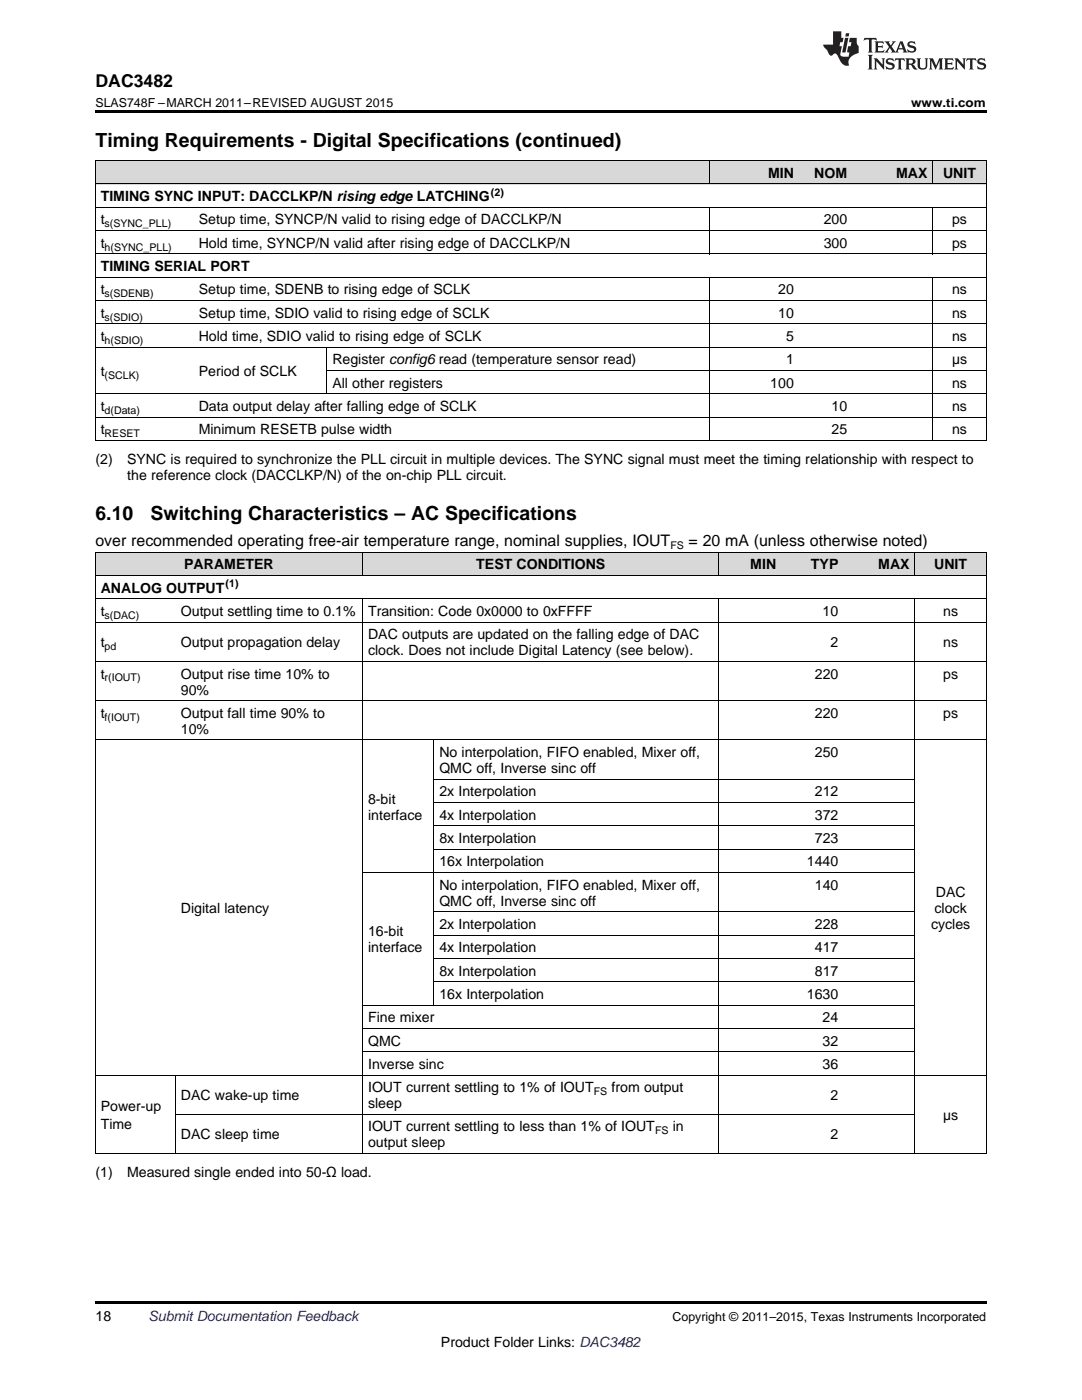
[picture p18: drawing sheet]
<svg xmlns="http://www.w3.org/2000/svg" width="216mm" height="279mm" viewBox="0 0 216 279" stroke-linecap="round" stroke-linejoin="round" font-family="sans-serif">
<defs><g id="words">
<g font-size="3.9">
<text x="19" y="29.3">Timing Requirements - Digital Specifications (continued)</text>
<text x="19" y="103.8">6.10</text>
<text x="30.1" y="103.8">Switching Characteristics – AC Specifications</text>
</g>
<text font-size="3.5" x="19" y="17.3">DAC3482</text>
<g font-size="3.2">
<text x="19" y="109">over recommended operating free-air temperature range, nominal supplies, IOUT</text>
<text x="137.4" y="109">= 20 mA (unless otherwise noted)</text>
</g>
<g font-size="2.8">
<text x="153.2" y="35.5">MIN</text>
<text x="162.5" y="35.5">NOM</text>
<text x="178.8" y="35.5">MAX</text>
<text x="188.2" y="35.5">UNIT</text>
<text x="20.1" y="40.1">TIMING SYNC INPUT: DACCLKP/N rising edge LATCHING</text>
<text x="20.1" y="44.8">t</text>
<text x="39.7" y="44.8">Setup time, SYNCP/N valid to rising edge of DACCLKP/N</text>
<text x="164.4" y="44.8">200</text>
<text x="190" y="44.8">ps</text>
<text x="20.1" y="49.5">t</text>
<text x="39.7" y="49.5">Hold time, SYNCP/N valid after rising edge of DACCLKP/N</text>
<text x="164.4" y="49.5">300</text>
<text x="190" y="49.5">ps</text>
<text x="20.1" y="54.1">TIMING SERIAL PORT</text>
<text x="20.1" y="58.8">t</text>
<text x="39.7" y="58.8">Setup time, SDENB to rising edge of SCLK</text>
<text x="155.3" y="58.8">20</text>
<text x="190" y="58.8">ns</text>
<text x="20.1" y="63.4">t</text>
<text x="39.7" y="63.4">Setup time, SDIO valid to rising edge of SCLK</text>
<text x="155.3" y="63.4">10</text>
<text x="190" y="63.4">ns</text>
<text x="20.1" y="68.1">t</text>
<text x="39.7" y="68.1">Hold time, SDIO valid to rising edge of SCLK</text>
<text x="156.8" y="68.1">5</text>
<text x="190" y="68.1">ns</text>
<text x="20.1" y="75.1">t</text>
<text x="39.7" y="75.1">Period of SCLK</text>
<text x="66.3" y="72.7">Register config6 read (temperature sensor read)</text>
<text x="66.3" y="77.4">All other registers</text>
<text x="153.7" y="77.4">100</text>
<text x="156.8" y="72.7">1</text>
<text x="190" y="72.7">µs</text>
<text x="190" y="77.4">ns</text>
<text x="20.1" y="82.1">t</text>
<text x="39.7" y="82.1">Data output delay after falling edge of SCLK</text>
<text x="165.9" y="82.1">10</text>
<text x="190" y="82.1">ns</text>
<text x="20.1" y="86.7">t</text>
<text x="39.7" y="86.7">Minimum RESETB pulse width</text>
<text x="165.9" y="86.7">25</text>
<text x="190" y="86.7">ns</text>
<text x="19" y="92.6">(2)</text>
<text x="25.4" y="92.6">SYNC is required to synchronize the PLL circuit in multiple devices. The SYNC signal must meet the timing relationship with respect to</text>
<text x="25.4" y="95.7">the reference clock (DACCLKP/N) of the on-chip PLL circuit.</text>
<text x="36.8" y="113.6">PARAMETER</text>
<text x="95" y="113.6">TEST CONDITIONS</text>
<text x="149.7" y="113.6">MIN</text>
<text x="161.8" y="113.6">TYP</text>
<text x="175.3" y="113.6">MAX</text>
<text x="186.4" y="113.6">UNIT</text>
<text x="20.1" y="118.3">ANALOG OUTPUT</text>
<text x="20.1" y="122.9">t</text>
<text x="36.1" y="122.9">Output settling time to 0.1%</text>
<text x="73.4" y="122.9">Transition: Code 0x0000 to 0xFFFF</text>
<text x="164.1" y="122.9">10</text>
<text x="188.2" y="122.9">ns</text>
<text x="20.1" y="129.2">t</text>
<text x="36.1" y="129.2">Output propagation delay</text>
<text x="73.4" y="127.6">DAC outputs are updated on the falling edge of DAC</text>
<text x="73.4" y="130.8">clock. Does not include Digital Latency (see below).</text>
<text x="165.7" y="129.2">2</text>
<text x="188.2" y="129.2">ns</text>
<text x="20.1" y="135.4">t</text>
<text x="36.1" y="135.4">Output rise time 10% to</text>
<text x="162.6" y="135.4">220</text>
<text x="188.2" y="135.4">ps</text>
<text x="20.1" y="143.3">t</text>
<text x="36.1" y="138.6">90%</text>
<text x="36.1" y="143.3">Output fall time 90% to</text>
<text x="162.6" y="143.3">220</text>
<text x="188.2" y="143.3">ps</text>
<text x="36.1" y="146.4">10%</text>
<text x="87.7" y="151.1">No interpolation, FIFO enabled, Mixer off,</text>
<text x="87.7" y="154.3">QMC off, Inverse sinc off</text>
<text x="162.6" y="151.1">250</text>
<text x="73.4" y="160.4">8-bit</text>
<text x="87.7" y="158.9">2x Interpolation</text>
<text x="162.6" y="158.9">212</text>
<text x="73.4" y="163.6">interface</text>
<text x="87.7" y="163.6">4x Interpolation</text>
<text x="162.6" y="163.6">372</text>
<text x="87.7" y="168.2">8x Interpolation</text>
<text x="87.7" y="172.9">16x Interpolation</text>
<text x="161" y="172.9">1440</text>
<text x="162.6" y="168.2">723</text>
<text x="87.7" y="177.6">No interpolation, FIFO enabled, Mixer off,</text>
<text x="162.6" y="177.6">140</text>
<text x="186.7" y="179">DAC</text>
<text x="36.1" y="182.2">Digital latency</text>
<text x="87.7" y="180.7">QMC off, Inverse sinc off</text>
<text x="87.7" y="185.4">2x Interpolation</text>
<text x="162.6" y="185.4">228</text>
<text x="185.8" y="185.4">cycles</text>
<text x="186.5" y="182.2">clock</text>
<text x="73.4" y="186.9">16-bit</text>
<text x="73.4" y="190">interface</text>
<text x="87.7" y="190">4x Interpolation</text>
<text x="162.6" y="190">417</text>
<text x="87.7" y="194.7">8x Interpolation</text>
<text x="162.6" y="194.7">817</text>
<text x="87.7" y="199.4">16x Interpolation</text>
<text x="161" y="199.4">1630</text>
<text x="73.4" y="204">Fine mixer</text>
<text x="73.4" y="208.7">QMC</text>
<text x="164.1" y="204">24</text>
<text x="164.1" y="208.7">32</text>
<text x="73.4" y="213.3">Inverse sinc</text>
<text x="164.1" y="213.3">36</text>
<text x="20.1" y="221.7">Power-up</text>
<text x="36.1" y="219.6">DAC wake-up time</text>
<text x="73.4" y="218">IOUT current settling to 1% of IOUT</text>
<text x="73.4" y="221.2">sleep</text>
<text x="122" y="218">from output</text>
<text x="165.7" y="219.6">2</text>
<text x="20.1" y="225.2">Time</text>
<text x="36.1" y="227.4">DAC sleep time</text>
<text x="73.4" y="225.8">IOUT current settling to less than 1% of IOUT</text>
<text x="134.2" y="225.8">in</text>
<text x="165.7" y="227.4">2</text>
<text x="188.2" y="223.5">µs</text>
<text x="73.4" y="229">output sleep</text>
<text x="19" y="234.8">(1)</text>
<text x="25.4" y="234.8">Measured single ended into 50-Ω load.</text>
<text x="19" y="263.6">18</text>
<text x="88" y="268.9">Product Folder Links: DAC3482</text>
</g>
<text font-size="2.8" fill="#0000c8" x="29.6" y="263.6">Submit Documentation Feedback</text>
<g font-size="2.5">
<text x="19" y="21.4">SLAS748F –MARCH 2011–REVISED AUGUST 2015</text>
<text x="181.8" y="21.4">www.ti.com</text>
<text x="134.2" y="263.6">Copyright © 2011–2015, Texas Instruments Incorporated</text>
</g>
<g font-size="2.1">
<text x="98" y="39">(2)</text>
<text x="20.9" y="45.4">s(SYNC_PLL)</text>
<text x="20.9" y="50">h(SYNC_PLL)</text>
<text x="20.9" y="59.3">s(SDENB)</text>
<text x="20.9" y="64">s(SDIO)</text>
<text x="20.9" y="68.7">h(SDIO)</text>
<text x="20.9" y="75.6">(SCLK)</text>
<text x="20.9" y="82.6">d(Data)</text>
<text x="20.9" y="87.3">RESET</text>
<text x="133.8" y="109.6">FS</text>
<text x="45" y="117.2">(1)</text>
<text x="20.9" y="123.5">s(DAC)</text>
<text x="20.9" y="129.8">pd</text>
<text x="20.9" y="136">r(IOUT)</text>
<text x="20.9" y="143.8">f(IOUT)</text>
<text x="118.5" y="218.5">FS</text>
<text x="130.7" y="226.4">FS</text>
</g>
</g></defs>
<g fill="#d8d8d8">
<path d="M19 110.2h16v4.7h-16z"/>
<path d="M35 110.2h37.4v4.7h-37.4z"/>
<path d="M72.4 110.2h14.2v4.7h-14.2z"/>
<path d="M86.6 110.2h56.9v4.7h-56.9z"/>
<path d="M143.5 110.2h12.4v4.7h-12.4z"/>
<path d="M155.9 110.2h12.5v4.7h-12.5z"/>
<path d="M168.4 110.2h14.2v4.7h-14.2z"/>
<path d="M182.6 110.2h14.2v4.7h-14.2z"/>
<path d="M19 32.1h19.6v4.7h-19.6z"/>
<path d="M38.6 32.1h26.7v4.7h-26.7z"/>
<path d="M65.3 32.1h51.5v4.7h-51.5z"/>
<path d="M116.8 32.1h12.5v4.7h-12.5z"/>
<path d="M129.3 32.1h12.4v4.7h-12.4z"/>
<path d="M141.7 32.1h17.8v4.7h-17.8z"/>
<path d="M159.5 32.1h10.7v4.7h-10.7z"/>
<path d="M170.2 32.1h16v4.7h-16z"/>
<path d="M186.2 32.1h10.6v4.7h-10.6z"/>
</g>
<path d="M19 22h177.8v.5h-177.8zM19 230.2l.2 .1zM72.3 230.2l.1 .1zM86.5 230.2l.1 .1zM143.4 230.2l.1 .1zM155.8 230.2l.1 .1zM168.3 230.2l.1 .1zM182.5 230.2l.1 .1zM196.7 230.2l.1 .1zM19 259.7h177.8v.5h-177.8z" fill="#000"/>
<g fill="none" stroke="#000" stroke-width=".2">
<path d="M19 36.7h177.8M19 32h177.8M19.1 32.1v55.9M141.7 32.1v4.7M186.1 32.1v4.7M196.8 32.1v55.9M19 60h177.8M19 55.3h177.8M19 50.7h177.8M19 46h177.8M19 41.4h177.8M141.7 41.4v9.3"/>
<path d="M141.7 55.4v32.6M186.1 41.4v9.3M186.1 55.4v32.6M19 78.6h177.8M19 69.3h177.8M19 64.6h177.8M65.2 69.4v9.3M65.3 74h131.5M19 87.9h177.8M19 83.3h177.8M19 110.2h177.8v120.1M19 119.5h177.8"/>
<path d="M19 114.8h177.8M19.1 110.2v120.1M72.3 110.2v4.7M72.3 119.5v110.8M143.5 110.2v4.7M143.5 119.5v110.8M182.5 110.2v4.7M182.5 119.5v110.8M19 139.8h177.8M19 132h177.8M19 124.2h177.8M19 147.7h177.8"/>
<path d="M86.6 147.7v52.9M86.6 155.5h96M72.4 174.1h110.2M86.6 169.5h96M86.6 164.8h96M86.6 160.1h96M86.6 195.9h96M86.6 191.3h96M86.6 186.6h96M86.6 181.9h96M19 214.5h177.8M35 214.6v15.7"/>
<path d="M72.4 209.9h110.2M72.4 205.2h110.2M72.4 200.6h110.2M19 230.2h177.8M35 222.4h147.6"/>
</g>
<g fill="#231f20">
<path d="M172.5 7.6l-.1 .5 .4-.2h.6v.1v2.1l-.2 .4h.9l-.2-.4v-2.1l.1-.1h.5l.5 .2-.2-.5zM174.5 8.3l.2 .3v1.5l-.2 .4h1.8l.2-.6a1.04 1.04 0 0 1-1.3 .2v-.7h.6l.3 .2v-.6l-.3 .2h-.6v-.6l.8-.1 .4 .3-.2-.5zM176.5 8.3l.9 1.1-.9 1.1h.8l-.2-.2 .4-.7 .5 .7-.2 .2h1.5l-.2-.2 .2-.4h.9l.1 .4-.2 .2h1l-.3-.3-.7-1.9h-.5l-.9 2-.8-1 .9-1h-.8l.1 .3-.4 .5-.3-.6 .1-.2zM179.7 8.6l.4 1h-.7zM181.3 8.4a.63 .63 0 0 0-.2 .7 .63 .63 0 0 0 .6 .4l.6 .2 .1 .2a.75 .75 0 0 1-.7 .4 .75 .75 0 0 1-.6-.5l.1 .7 .1-.1a1.11 1.11 0 0 0 1.5-.6 1.13 1.13 0 0 0-1.2-.8l-.1-.4a1.04 1.04 0 0 1 1.2 .2l-.2-.5-.2 .1-.4-.2zM173.2 10.9l.2 .4v2.2l-.2 .4h1l-.3-.4v-2.2l.3-.4zM174.3 11.6l.3 .4v1.5l-.3 .4h.8l-.2-.4v-1.3l1.5 1.7v-1.9l.2-.4h-.7l.2 .4v.9l-1.1-1.3zM177 11.8a.62 .62 0 0 0-.2 .7 .62 .62 0 0 0 .6 .4l.6 .1 .1 .3a.76 .76 0 0 1-.7 .3 .76 .76 0 0 1-.7-.4l.2 .7 .1-.1a1.11 1.11 0 0 0 1.5-.6 1.13 1.13 0 0 0-1.2-.8l-.1-.4a1.04 1.04 0 0 1 1.2 .2l-.2-.6-.2 .1-.5-.1zM178.7 11.6l-.2 .6a.61 .61 0 0 1 .8-.3v1.6l-.2 .4h.9l-.2-.4v-1.6a.63 .63 0 0 1 .7 .3l-.1-.6zM180.6 11.6l.3 .4v1.5l-.3 .4h1l-.2-.2-.1-.8 .6 .2a.76 .76 0 0 0 1.2 .7l-1-1a.58 .58 0 0 0 .6-.5 .58 .58 0 0 0-.5-.6zM181.4 11.9h.1a.45 .45 0 0 1 .5 .1 .45 .45 0 0 1 .1 .5l-.8 .2zM182.9 11.6l.2 .2a2.17 2.17 0 0 0 .3 1.9 .99 .99 0 0 0 1.6-.6v-1.1l.2-.4h-.7l.2 .2a1.92 1.92 0 0 1-.2 1.8 .6 .6 0 0 1-.9-.5v-1.1l.2-.4zM185.4 11.6l.2 .4v1.5l-.2 .4h.7l-.2-.4v-1.4l.8 1.8 .8-1.8v1.4l-.2 .4h.9l-.2-.4v-1.5l.2-.4h-.8l-.6 1.5-.6-1.5zM188.4 11.6l.2 .4v1.5l-.2 .4h1.8l.1-.6a1.04 1.04 0 0 1-1.2 .1v-.6h.5l.4 .2v-.6l-.4 .2h-.5v-.7h.8l.3 .3-.1-.6zM190.5 11.6l.2 .4v1.5l-.2 .4h.7l-.2-.4v-1.3l1.5 1.7v-1.9l.2-.4h-.7l.2 .4v.9l-1.1-1.3zM192.9 11.6l-.1 .6a.61 .61 0 0 1 .7-.3l.1 1.6-.3 .4h1l-.3-.4 .1-1.6a.63 .63 0 0 1 .7 .3l-.1-.6zM195.2 11.8a.62 .62 0 0 0-.2 .7 .62 .62 0 0 0 .6 .4l.6 .1 .1 .3a.76 .76 0 0 1-.7 .3 .76 .76 0 0 1-.6-.4l.1 .7 .1-.1a1.11 1.11 0 0 0 1.6-.6 1.13 1.13 0 0 0-1.3-.8l-.1-.4a1.04 1.04 0 0 1 1.2 .2l-.1-.6-.2 .1-.5-.1z"/>
<path d="M166.2 6.3v2.6h-1.9v.4l.8 .9a.91 .91 0 0 0 1 .8 .56 .56 0 0 1 .5-.3 .56 .56 0 0 1 .5 .3l.4 .8a1.53 1.53 0 0 0 1.9 1.2 1.54 1.54 0 0 1 1-2.1l.9-.3v-1.4a1.52 1.52 0 0 1-.4-1.6h-1.3l-.2 .8h.5l-.2 .8h-.5l-.1 1v.2l.4 .1-.2 .8a1.93 1.93 0 0 1-1.6-.3l.3-1.8h-.5l.2-.8h.4l.2-.8h-.4v-1.3zM168.6 7.6l-.6 2.9h.7l.6-2.9zM168.8 6.6l-.1 .7h.6l.2-.7z"/>
</g>
<use href="#words"/>
</svg>
